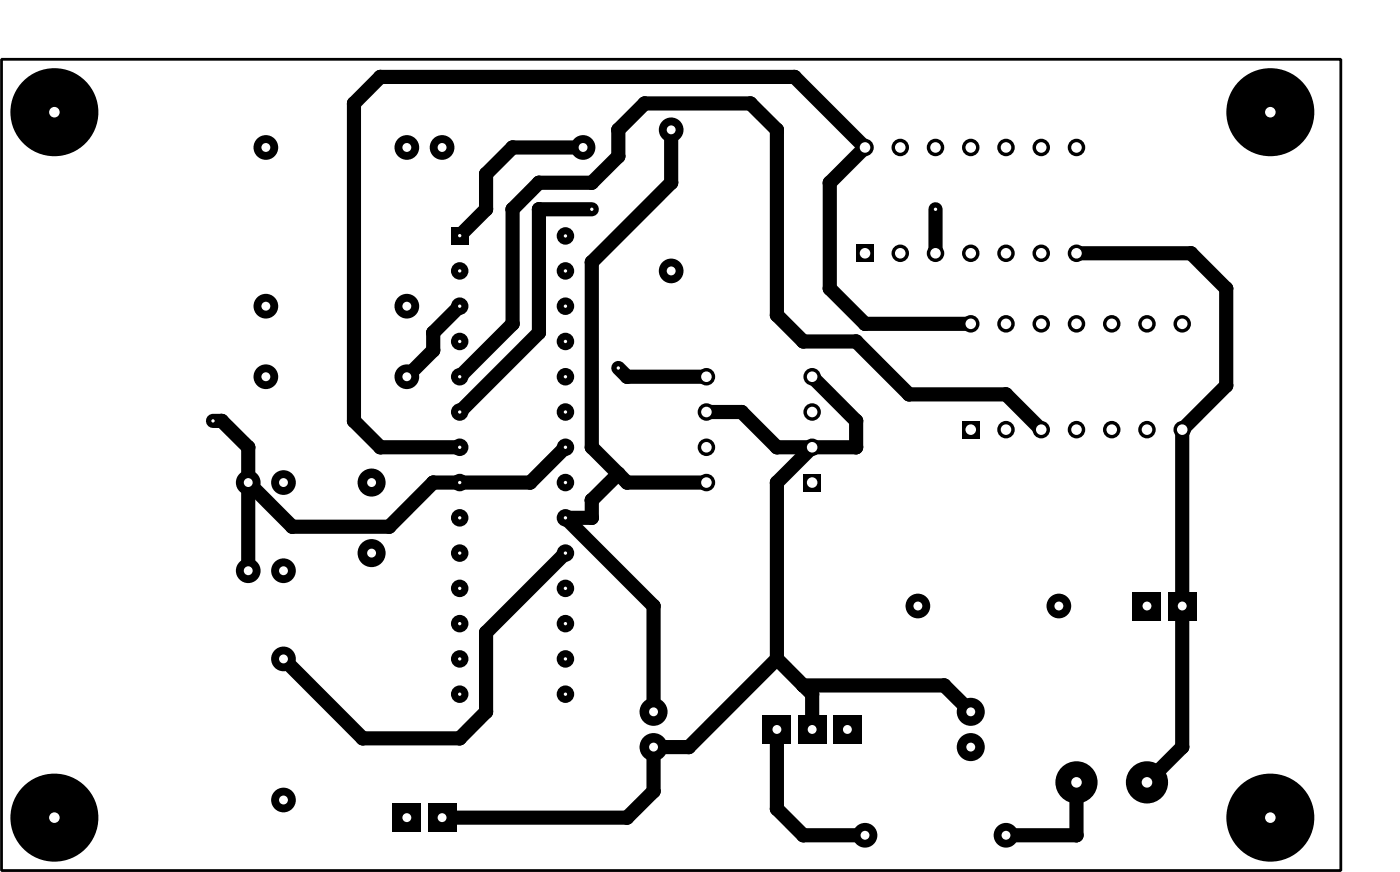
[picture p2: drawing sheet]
<svg xmlns="http://www.w3.org/2000/svg" width="101mm" height="63mm" viewBox="0 0 101 63" stroke-linecap="round" stroke-linejoin="round" font-family="sans-serif">
<g fill="none" stroke="#000" stroke-width="1">
<path d="M42 10.6h-5.1l-1.9 1.9v2.6l-1.9 1.9M42.6 15.1h-3.8v8.9l-5.7 5.7M48.4 9.3v3.9l-5.8 5.7v13.3l2 1.9M67.4 15.1v3.1M77.6 18.2h8.2l2.6 2.6v7l-3.2 3.1v22.9l-2.5 2.5M15.3 30.3h.7l1.9 1.9v8.9M33.1 27.1l3.8-3.8v-8.2l1.9-1.9h3.8l2-1.9v-2l1.9-1.9h7.6l1.9 1.9v13.4l1.9 1.9h3.8l3.8 3.8h7l2.5 2.5M33.1 22l-1.9 2v1.2l-1.9 1.9M40.7 32.2l-2.5 2.5h-7l-3.2 3.2h-6.9l-3.2-3.2M40.7 39.8l-5.7 5.7v5.8l-1.9 1.9h-7l-5.7-5.8M44.6 34.1l-2 1.9v1.3h-1.9l6.4 6.3v7.7M44.6 34.1l.6 .6h5.7"/>
<path d="M44.6 26.5l.6 .6h5.7M58.5 32.2l-2.5 2.5v12.7M58.5 27.1l3.2 3.2v1.9h-5.7l-2.6-2.5h-2.5M70 23.3h-7.7l-2.5-2.5v-7.6l2.5-2.6-5-5.1h-29.9l-1.9 1.9v22.9l1.9 1.9h5.7M56 52.5v5.7l1.9 1.9h4.4M56 47.4l-6.4 6.4h-2.5v3.2l-1.9 1.9h-13.3M56 47.4l1.9 2M57.9 49.4h10.1l2 1.9M57.9 49.4l.6 .6v2.5M77.6 56.3v3.8h-5.1"/>
</g>
<g fill="#000">
<circle cx="25.5" cy="7.4" r=".51"/>
<circle cx="27.4" cy="5.5" r=".51"/>
<circle cx="35" cy="12.5" r=".51"/>
<circle cx="35" cy="15.1" r=".51"/>
<circle cx="36.9" cy="15.1" r=".51"/>
<circle cx="36.9" cy="10.6" r=".51"/>
<circle cx="38.8" cy="15.1" r=".51"/>
<circle cx="38.8" cy="13.2" r=".51"/>
<circle cx="42.6" cy="13.2" r=".51"/>
<circle cx="42.6" cy="18.9" r=".51"/>
<circle cx="44.6" cy="11.3" r=".51"/>
<circle cx="44.6" cy="9.3" r=".51"/>
<circle cx="46.5" cy="7.4" r=".51"/>
<circle cx="48.4" cy="13.2" r=".51"/>
<circle cx="54.1" cy="7.4" r=".51"/>
<circle cx="56" cy="9.3" r=".51"/>
<circle cx="57.3" cy="5.5" r=".51"/>
<circle cx="59.8" cy="13.2" r=".51"/>
<circle cx="85.8" cy="18.2" r=".51"/>
<circle cx="16" cy="30.3" r=".51"/>
<circle cx="17.9" cy="32.2" r=".51"/>
<circle cx="21.1" cy="37.9" r=".51"/>
<circle cx="25.5" cy="30.3" r=".51"/>
<circle cx="27.4" cy="32.2" r=".51"/>
<circle cx="28" cy="37.9" r=".51"/>
<circle cx="31.2" cy="34.7" r=".51"/>
<circle cx="31.2" cy="24" r=".51"/>
<circle cx="31.2" cy="25.2" r=".51"/>
<circle cx="36.9" cy="23.3" r=".51"/>
<circle cx="38.2" cy="34.7" r=".51"/>
<circle cx="38.8" cy="24" r=".51"/>
<circle cx="42.6" cy="37.3" r=".51"/>
<circle cx="42.6" cy="36" r=".51"/>
<circle cx="42.6" cy="32.2" r=".51"/>
<circle cx="44.6" cy="34.1" r=".51"/>
<circle cx="44.6" cy="26.5" r=".38"/>
<circle cx="45.2" cy="34.7" r=".51"/>
<circle cx="45.2" cy="27.1" r=".51"/>
<circle cx="53.4" cy="29.7" r=".51"/>
<circle cx="56" cy="22.7" r=".51"/>
<circle cx="56" cy="34.7" r=".51"/>
<circle cx="56" cy="32.2" r=".51"/>
<circle cx="57.9" cy="24.6" r=".51"/>
<circle cx="59.8" cy="20.8" r=".51"/>
<circle cx="61.7" cy="24.6" r=".51"/>
<circle cx="61.7" cy="32.2" r=".51"/>
<circle cx="61.7" cy="30.3" r=".51"/>
<circle cx="62.3" cy="23.3" r=".51"/>
<circle cx="65.5" cy="28.4" r=".51"/>
<circle cx="72.5" cy="28.4" r=".51"/>
<circle cx="88.4" cy="27.8" r=".51"/>
<circle cx="88.4" cy="20.8" r=".51"/>
<circle cx="26.1" cy="53.2" r=".51"/>
<circle cx="33.1" cy="53.2" r=".51"/>
<circle cx="35" cy="45.5" r=".51"/>
<circle cx="35" cy="51.3" r=".51"/>
<circle cx="45.2" cy="58.9" r=".51"/>
<circle cx="47.1" cy="43.6" r=".51"/>
<circle cx="47.1" cy="57" r=".51"/>
<circle cx="49.6" cy="53.8" r=".51"/>
<circle cx="56" cy="58.2" r=".51"/>
<circle cx="56" cy="47.4" r=".51"/>
<circle cx="57.9" cy="49.4" r=".51"/>
<circle cx="58.5" cy="50" r=".51"/>
<circle cx="68" cy="49.4" r=".51"/>
<circle cx="85.2" cy="53.8" r=".51"/>
<circle cx="57.9" cy="60.1" r=".51"/>
<circle cx="77.6" cy="60.1" r=".51"/>
</g>
<circle cx="44.6" cy="26.5" r=".12" fill="#fff"/>
<circle cx="42.6" cy="15.1" r=".38" fill="#000"/>
<circle cx="42.6" cy="15.1" r=".12" fill="#fff"/>
<circle cx="67.4" cy="15.1" r=".38" fill="#000"/>
<circle cx="67.4" cy="15.1" r=".12" fill="#fff"/>
<circle cx="15.3" cy="30.3" r=".38" fill="#000"/>
<circle cx="15.3" cy="30.3" r=".12" fill="#fff"/>
<circle cx="3.9" cy="8.1" r="3.2" fill="#000"/>
<circle cx="3.9" cy="8.1" r=".38" fill="#fff"/>
<circle cx="3.9" cy="58.9" r="3.2" fill="#000"/>
<circle cx="3.9" cy="58.9" r=".38" fill="#fff"/>
<circle cx="91.5" cy="8.1" r="3.2" fill="#000"/>
<circle cx="91.5" cy="8.1" r=".38" fill="#fff"/>
<circle cx="91.5" cy="58.9" r="3.2" fill="#000"/>
<circle cx="91.5" cy="58.9" r=".38" fill="#fff"/>
<path d="M32.5 16.3h1.3v1.3h-1.3z" fill="#000"/>
<circle cx="33.1" cy="17" r=".12" fill="#fff"/>
<circle cx="33.1" cy="19.5" r=".63" fill="#000"/>
<circle cx="33.1" cy="19.5" r=".12" fill="#fff"/>
<circle cx="33.1" cy="22.1" r=".63" fill="#000"/>
<circle cx="33.1" cy="22" r=".12" fill="#fff"/>
<circle cx="33.1" cy="24.6" r=".63" fill="#000"/>
<circle cx="33.1" cy="24.6" r=".12" fill="#fff"/>
<circle cx="33.1" cy="27.1" r=".63" fill="#000"/>
<circle cx="33.1" cy="27.1" r=".12" fill="#fff"/>
<circle cx="33.1" cy="29.7" r=".63" fill="#000"/>
<circle cx="33.1" cy="29.7" r=".12" fill="#fff"/>
<circle cx="33.1" cy="32.2" r=".63" fill="#000"/>
<circle cx="33.1" cy="32.2" r=".12" fill="#fff"/>
<circle cx="33.1" cy="34.8" r=".63" fill="#000"/>
<circle cx="33.1" cy="34.7" r=".12" fill="#fff"/>
<circle cx="33.1" cy="37.3" r=".63" fill="#000"/>
<circle cx="33.1" cy="37.3" r=".12" fill="#fff"/>
<circle cx="33.1" cy="39.8" r=".63" fill="#000"/>
<circle cx="33.1" cy="39.8" r=".12" fill="#fff"/>
<circle cx="33.1" cy="42.4" r=".63" fill="#000"/>
<circle cx="33.1" cy="42.4" r=".12" fill="#fff"/>
<circle cx="33.1" cy="44.9" r=".63" fill="#000"/>
<circle cx="33.1" cy="44.9" r=".12" fill="#fff"/>
<circle cx="33.1" cy="47.5" r=".63" fill="#000"/>
<circle cx="33.1" cy="47.4" r=".12" fill="#fff"/>
<circle cx="33.1" cy="50" r=".63" fill="#000"/>
<circle cx="33.1" cy="50" r=".12" fill="#fff"/>
<circle cx="40.7" cy="50" r=".63" fill="#000"/>
<circle cx="40.7" cy="50" r=".12" fill="#fff"/>
<circle cx="40.7" cy="47.5" r=".63" fill="#000"/>
<circle cx="40.7" cy="47.4" r=".12" fill="#fff"/>
<circle cx="40.7" cy="44.9" r=".63" fill="#000"/>
<circle cx="40.7" cy="44.9" r=".12" fill="#fff"/>
<circle cx="40.7" cy="42.4" r=".63" fill="#000"/>
<circle cx="40.7" cy="42.4" r=".12" fill="#fff"/>
<circle cx="40.7" cy="39.8" r=".63" fill="#000"/>
<circle cx="40.7" cy="39.8" r=".12" fill="#fff"/>
<circle cx="40.7" cy="37.3" r=".63" fill="#000"/>
<circle cx="40.7" cy="37.3" r=".12" fill="#fff"/>
<circle cx="40.7" cy="34.8" r=".63" fill="#000"/>
<circle cx="40.7" cy="34.7" r=".12" fill="#fff"/>
<circle cx="40.7" cy="32.2" r=".63" fill="#000"/>
<circle cx="40.7" cy="32.2" r=".12" fill="#fff"/>
<circle cx="40.7" cy="29.7" r=".63" fill="#000"/>
<circle cx="40.7" cy="29.7" r=".12" fill="#fff"/>
<circle cx="40.7" cy="27.1" r=".63" fill="#000"/>
<circle cx="40.7" cy="27.1" r=".12" fill="#fff"/>
<circle cx="40.7" cy="24.6" r=".63" fill="#000"/>
<circle cx="40.7" cy="24.6" r=".12" fill="#fff"/>
<circle cx="40.7" cy="22.1" r=".63" fill="#000"/>
<circle cx="40.7" cy="22" r=".12" fill="#fff"/>
<circle cx="40.7" cy="19.5" r=".63" fill="#000"/>
<circle cx="40.7" cy="19.5" r=".12" fill="#fff"/>
<circle cx="40.7" cy="17" r=".63" fill="#000"/>
<circle cx="40.7" cy="17" r=".12" fill="#fff"/>
<path d="M69.3 30.3h1.3v1.3h-1.3z" fill="#000"/>
<circle cx="70" cy="30.9" r=".38" fill="#fff"/>
<circle cx="72.5" cy="30.9" r=".63" fill="#000"/>
<circle cx="72.5" cy="30.9" r=".38" fill="#fff"/>
<circle cx="75" cy="30.9" r=".63" fill="#000"/>
<circle cx="75" cy="30.9" r=".38" fill="#fff"/>
<circle cx="77.6" cy="30.9" r=".63" fill="#000"/>
<circle cx="77.6" cy="30.9" r=".38" fill="#fff"/>
<circle cx="80.1" cy="30.9" r=".63" fill="#000"/>
<circle cx="80.1" cy="30.9" r=".38" fill="#fff"/>
<circle cx="82.7" cy="30.9" r=".63" fill="#000"/>
<circle cx="82.7" cy="30.9" r=".38" fill="#fff"/>
<circle cx="85.2" cy="30.9" r=".63" fill="#000"/>
<circle cx="85.2" cy="30.9" r=".38" fill="#fff"/>
<circle cx="85.2" cy="23.3" r=".63" fill="#000"/>
<circle cx="85.2" cy="23.3" r=".38" fill="#fff"/>
<circle cx="82.7" cy="23.3" r=".63" fill="#000"/>
<circle cx="82.7" cy="23.3" r=".38" fill="#fff"/>
<circle cx="80.1" cy="23.3" r=".63" fill="#000"/>
<circle cx="80.1" cy="23.3" r=".38" fill="#fff"/>
<circle cx="77.6" cy="23.3" r=".63" fill="#000"/>
<circle cx="77.6" cy="23.3" r=".38" fill="#fff"/>
<circle cx="75" cy="23.3" r=".63" fill="#000"/>
<circle cx="75" cy="23.3" r=".38" fill="#fff"/>
<circle cx="72.5" cy="23.3" r=".63" fill="#000"/>
<circle cx="72.5" cy="23.3" r=".38" fill="#fff"/>
<circle cx="70" cy="23.3" r=".63" fill="#000"/>
<circle cx="70" cy="23.3" r=".38" fill="#fff"/>
<path d="M61.7 17.6h1.3v1.3h-1.3z" fill="#000"/>
<circle cx="62.3" cy="18.2" r=".38" fill="#fff"/>
<circle cx="64.9" cy="18.2" r=".63" fill="#000"/>
<circle cx="64.9" cy="18.2" r=".38" fill="#fff"/>
<circle cx="67.4" cy="18.2" r=".63" fill="#000"/>
<circle cx="67.4" cy="18.2" r=".38" fill="#fff"/>
<circle cx="70" cy="18.2" r=".63" fill="#000"/>
<circle cx="70" cy="18.2" r=".38" fill="#fff"/>
<circle cx="72.5" cy="18.2" r=".63" fill="#000"/>
<circle cx="72.5" cy="18.2" r=".38" fill="#fff"/>
<circle cx="75" cy="18.2" r=".63" fill="#000"/>
<circle cx="75" cy="18.2" r=".38" fill="#fff"/>
<circle cx="77.6" cy="18.2" r=".63" fill="#000"/>
<circle cx="77.6" cy="18.2" r=".38" fill="#fff"/>
<circle cx="77.6" cy="10.6" r=".63" fill="#000"/>
<circle cx="77.6" cy="10.6" r=".38" fill="#fff"/>
<circle cx="75" cy="10.6" r=".63" fill="#000"/>
<circle cx="75" cy="10.6" r=".38" fill="#fff"/>
<circle cx="72.5" cy="10.6" r=".63" fill="#000"/>
<circle cx="72.5" cy="10.6" r=".38" fill="#fff"/>
<circle cx="70" cy="10.6" r=".63" fill="#000"/>
<circle cx="70" cy="10.6" r=".38" fill="#fff"/>
<circle cx="67.4" cy="10.6" r=".63" fill="#000"/>
<circle cx="67.4" cy="10.6" r=".38" fill="#fff"/>
<circle cx="64.9" cy="10.6" r=".63" fill="#000"/>
<circle cx="64.9" cy="10.6" r=".38" fill="#fff"/>
<circle cx="62.3" cy="10.6" r=".63" fill="#000"/>
<circle cx="62.3" cy="10.6" r=".38" fill="#fff"/>
<path d="M57.9 34.1h1.3v1.3h-1.3z" fill="#000"/>
<circle cx="58.5" cy="34.7" r=".38" fill="#fff"/>
<circle cx="58.5" cy="32.2" r=".63" fill="#000"/>
<circle cx="58.5" cy="32.2" r=".38" fill="#fff"/>
<circle cx="58.5" cy="29.7" r=".63" fill="#000"/>
<circle cx="58.5" cy="29.7" r=".38" fill="#fff"/>
<circle cx="58.5" cy="27.1" r=".63" fill="#000"/>
<circle cx="58.5" cy="27.1" r=".38" fill="#fff"/>
<circle cx="50.9" cy="27.1" r=".63" fill="#000"/>
<circle cx="50.9" cy="27.1" r=".38" fill="#fff"/>
<circle cx="50.9" cy="29.7" r=".63" fill="#000"/>
<circle cx="50.9" cy="29.7" r=".38" fill="#fff"/>
<circle cx="50.9" cy="32.2" r=".63" fill="#000"/>
<circle cx="50.9" cy="32.2" r=".38" fill="#fff"/>
<circle cx="50.9" cy="34.8" r=".63" fill="#000"/>
<circle cx="50.9" cy="34.7" r=".38" fill="#fff"/>
<circle cx="26.8" cy="34.8" r="1.01" fill="#000"/>
<circle cx="26.8" cy="34.7" r=".32" fill="#fff"/>
<circle cx="26.8" cy="39.8" r="1.01" fill="#000"/>
<circle cx="26.8" cy="39.8" r=".32" fill="#fff"/>
<circle cx="77.6" cy="56.3" r="1.52" fill="#000"/>
<circle cx="77.6" cy="56.3" r=".38" fill="#fff"/>
<circle cx="82.7" cy="56.3" r="1.52" fill="#000"/>
<circle cx="82.7" cy="56.3" r=".38" fill="#fff"/>
<circle cx="47.1" cy="51.3" r="1.01" fill="#000"/>
<circle cx="47.1" cy="51.3" r=".32" fill="#fff"/>
<circle cx="47.1" cy="53.8" r="1.01" fill="#000"/>
<circle cx="47.1" cy="53.8" r=".32" fill="#fff"/>
<circle cx="42" cy="10.6" r=".89" fill="#000"/>
<circle cx="42" cy="10.6" r=".32" fill="#fff"/>
<circle cx="31.9" cy="10.6" r=".89" fill="#000"/>
<circle cx="31.9" cy="10.6" r=".32" fill="#fff"/>
<circle cx="29.3" cy="10.6" r=".89" fill="#000"/>
<circle cx="29.3" cy="10.6" r=".32" fill="#fff"/>
<circle cx="19.2" cy="10.6" r=".89" fill="#000"/>
<circle cx="19.2" cy="10.6" r=".32" fill="#fff"/>
<circle cx="48.4" cy="9.4" r=".89" fill="#000"/>
<circle cx="48.4" cy="9.3" r=".32" fill="#fff"/>
<circle cx="48.4" cy="19.5" r=".89" fill="#000"/>
<circle cx="48.4" cy="19.5" r=".32" fill="#fff"/>
<circle cx="20.4" cy="34.8" r=".89" fill="#000"/>
<circle cx="20.4" cy="34.7" r=".32" fill="#fff"/>
<circle cx="17.9" cy="34.8" r=".89" fill="#000"/>
<circle cx="17.9" cy="34.7" r=".32" fill="#fff"/>
<circle cx="20.4" cy="41.1" r=".89" fill="#000"/>
<circle cx="20.4" cy="41.1" r=".32" fill="#fff"/>
<circle cx="17.9" cy="41.1" r=".89" fill="#000"/>
<circle cx="17.9" cy="41.1" r=".32" fill="#fff"/>
<path d="M28.3 57.9h2v2h-2z" fill="#000"/>
<circle cx="29.3" cy="58.9" r=".32" fill="#fff"/>
<path d="M30.8 57.9h2.1v2h-2.1z" fill="#000"/>
<circle cx="31.9" cy="58.9" r=".32" fill="#fff"/>
<circle cx="20.4" cy="47.5" r=".89" fill="#000"/>
<circle cx="20.4" cy="47.4" r=".32" fill="#fff"/>
<circle cx="20.4" cy="57.6" r=".89" fill="#000"/>
<circle cx="20.4" cy="57.6" r=".32" fill="#fff"/>
<path d="M81.6 42.6h2.1v2h-2.1z" fill="#000"/>
<circle cx="82.7" cy="43.6" r=".32" fill="#fff"/>
<path d="M84.2 42.6h2v2h-2z" fill="#000"/>
<circle cx="85.2" cy="43.6" r=".32" fill="#fff"/>
<circle cx="76.3" cy="43.6" r=".89" fill="#000"/>
<circle cx="76.3" cy="43.6" r=".32" fill="#fff"/>
<circle cx="66.1" cy="43.6" r=".89" fill="#000"/>
<circle cx="66.1" cy="43.6" r=".32" fill="#fff"/>
<path d="M55 51.5h2v2h-2z" fill="#000"/>
<circle cx="56" cy="52.5" r=".32" fill="#fff"/>
<path d="M57.5 51.5h2v2h-2z" fill="#000"/>
<circle cx="58.5" cy="52.5" r=".32" fill="#fff"/>
<path d="M60.1 51.5h2v2h-2z" fill="#000"/>
<circle cx="61.1" cy="52.5" r=".32" fill="#fff"/>
<circle cx="70" cy="53.8" r="1.01" fill="#000"/>
<circle cx="70" cy="53.8" r=".32" fill="#fff"/>
<circle cx="70" cy="51.3" r="1.01" fill="#000"/>
<circle cx="70" cy="51.3" r=".32" fill="#fff"/>
<circle cx="72.5" cy="60.2" r=".89" fill="#000"/>
<circle cx="72.5" cy="60.1" r=".32" fill="#fff"/>
<circle cx="62.3" cy="60.2" r=".89" fill="#000"/>
<circle cx="62.3" cy="60.1" r=".32" fill="#fff"/>
<circle cx="29.3" cy="22.1" r=".89" fill="#000"/>
<circle cx="29.3" cy="22" r=".32" fill="#fff"/>
<circle cx="19.2" cy="22.1" r=".89" fill="#000"/>
<circle cx="19.2" cy="22" r=".32" fill="#fff"/>
<circle cx="29.3" cy="27.1" r=".89" fill="#000"/>
<circle cx="29.3" cy="27.1" r=".32" fill="#fff"/>
<circle cx="19.2" cy="27.1" r=".89" fill="#000"/>
<circle cx="19.2" cy="27.1" r=".32" fill="#fff"/>
<path d="M.1 4.3h96.5v58.4h-96.5z" fill="none" stroke="#000" stroke-width=".2"/>
</svg>
